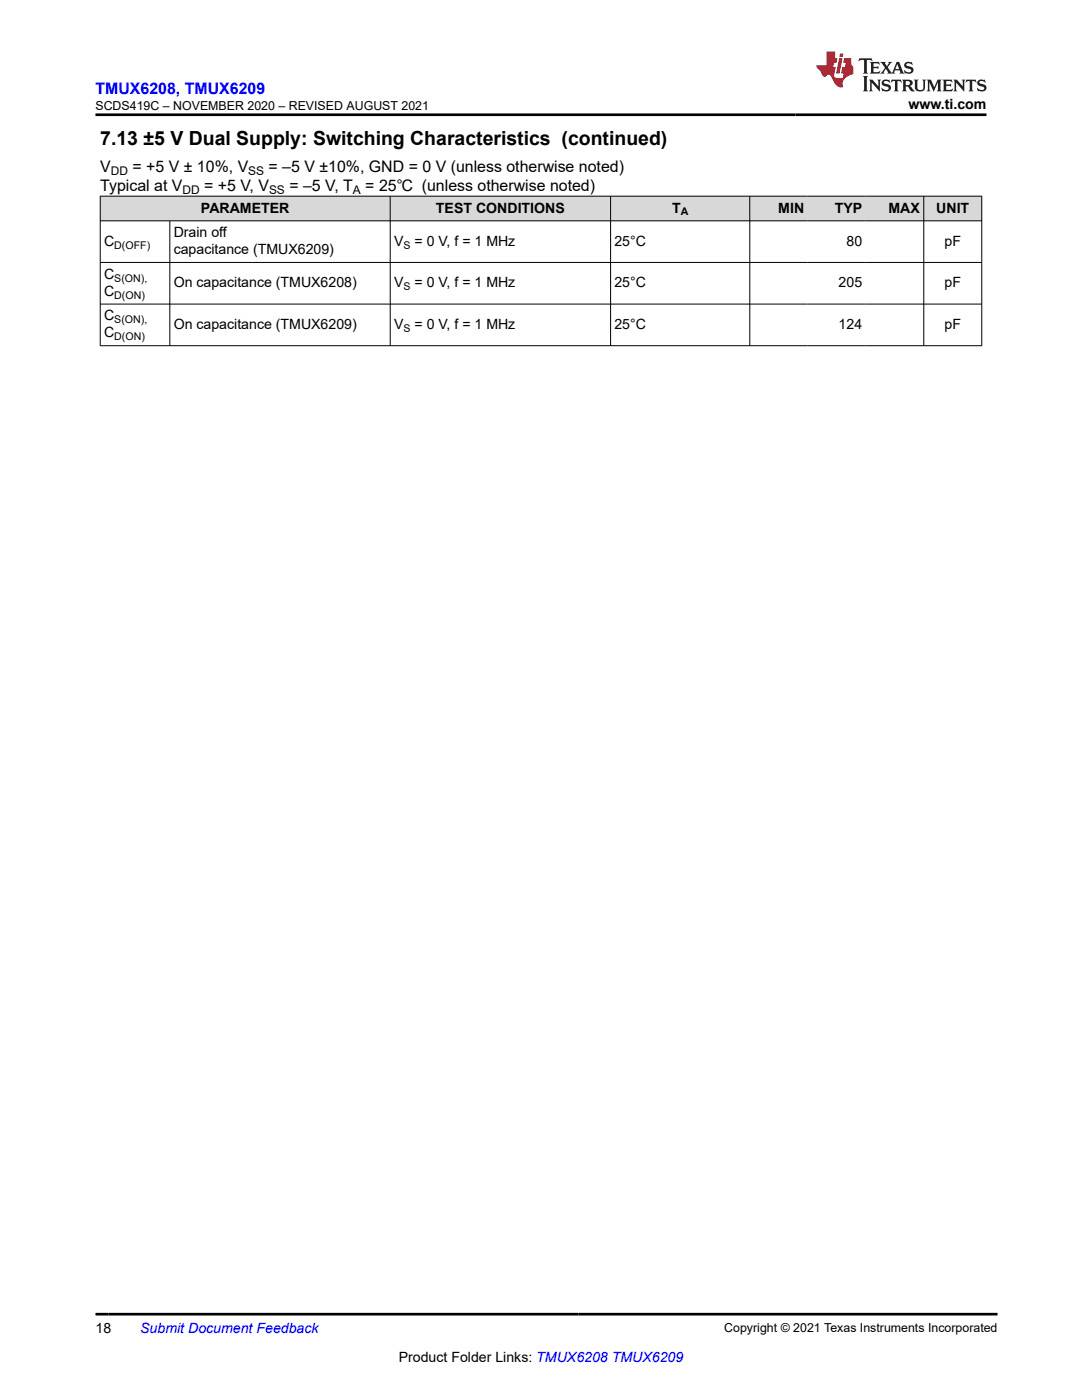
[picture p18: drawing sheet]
<svg xmlns="http://www.w3.org/2000/svg" width="216mm" height="279mm" viewBox="0 0 216 279" stroke-linecap="round" stroke-linejoin="round" font-family="sans-serif">
<defs><g id="words">
<text font-size="3.9" x="20" y="28.8">7.13 ±5 V Dual Supply: Switching Characteristics (continued)</text>
<text font-size="3.2" fill="#00f" x="19" y="18.7">TMUX6208, TMUX6209</text>
<g font-size="3.2">
<text x="20" y="34.3">V</text>
<text x="26.4" y="34.3">= +5 V ± 10%, V</text>
<text x="53.6" y="34.3">= –5 V ±10%, GND = 0 V (unless otherwise noted)</text>
<text x="20" y="38.1">Typical at V</text>
<text x="40.7" y="38.1">= +5 V, V</text>
<text x="57.7" y="38.1">= –5 V, T</text>
<text x="72.9" y="38.1">= 25℃ (unless otherwise noted)</text>
</g>
<g font-size="2.8">
<text x="181.3" y="21.8">www.ti.com</text>
<text x="34.7" y="47.3">Drain off</text>
<text x="40.1" y="42.4">PARAMETER</text>
<text x="87" y="42.4">TEST CONDITIONS</text>
<text x="134.1" y="42.4">T</text>
<text x="155.3" y="42.4">MIN</text>
<text x="166.6" y="42.4">TYP</text>
<text x="177.3" y="42.4">MAX</text>
<text x="186.8" y="42.4">UNIT</text>
<text x="20.8" y="49">C</text>
<text x="34.7" y="50.7">capacitance (TMUX6209)</text>
<text x="78.6" y="49">V</text>
<text x="82.7" y="49">= 0 V, f = 1 MHz</text>
<text x="122.6" y="49">25°C</text>
<text x="168.9" y="49">80</text>
<text x="188.5" y="49">pF</text>
<text x="20.8" y="59">C</text>
<text x="20.8" y="55.7">C</text>
<text x="34.7" y="57.3">On capacitance (TMUX6208)</text>
<text x="78.6" y="57.3">V</text>
<text x="82.7" y="57.3">= 0 V, f = 1 MHz</text>
<text x="122.6" y="57.3">25°C</text>
<text x="167.3" y="57.3">205</text>
<text x="188.5" y="57.3">pF</text>
<text x="20.8" y="64">C</text>
<text x="34.7" y="65.7">On capacitance (TMUX6209)</text>
<text x="78.6" y="65.7">V</text>
<text x="82.7" y="65.7">= 0 V, f = 1 MHz</text>
<text x="122.6" y="65.7">25°C</text>
<text x="167.3" y="65.7">124</text>
<text x="188.5" y="65.7">pF</text>
<text x="20.8" y="67.3">C</text>
<text x="19" y="266.1">18</text>
<text x="79.6" y="271.7">Product Folder Links: TMUX6208 TMUX6209</text>
</g>
<text font-size="2.8" fill="#00f" x="28" y="266.1">Submit Document Feedback</text>
<g font-size="2.5">
<text x="19" y="21.9">SCDS419C – NOVEMBER 2020 – REVISED AUGUST 2021</text>
<text x="144.5" y="265.8">Copyright © 2021 Texas Instruments Incorporated</text>
</g>
<g font-size="2.4">
<text x="22.1" y="34.9">DD</text>
<text x="49.5" y="34.9">SS</text>
<text x="36.4" y="38.7">DD</text>
<text x="53.7" y="38.7">SS</text>
<text x="70.4" y="38.7">A</text>
</g>
<g font-size="2.1">
<text x="135.8" y="43">A</text>
<text x="22.8" y="49.6">D(OFF)</text>
<text x="80.5" y="49.6">S</text>
<text x="22.8" y="56.2">S(ON),</text>
<text x="22.8" y="59.6">D(ON)</text>
<text x="80.5" y="57.9">S</text>
<text x="22.8" y="64.5">S(ON),</text>
<text x="22.8" y="67.9">D(ON)</text>
<text x="80.5" y="66.2">S</text>
</g>
</g></defs>
<g fill="#d8d8d8">
<path d="M20 39.1h175.9v5h-175.9z" fill-rule="evenodd"/>
<path d="M20.1 39.2h57.7v4.8h-57.7z" fill-rule="evenodd"/>
<path d="M77.9 39.2h43.9v4.8h-43.9z" fill-rule="evenodd"/>
<path d="M121.9 39.2h27.6v4.8h-27.6z" fill-rule="evenodd"/>
<path d="M149.7 39.2h11.5v4.8h-11.5z" fill-rule="evenodd"/>
<path d="M161.2 39.2h11.6v4.8h-11.6z" fill-rule="evenodd"/>
<path d="M172.8 39.2h11.5v4.8h-11.5z" fill-rule="evenodd"/>
<path d="M184.4 39.2h11.4v4.8h-11.4z" fill-rule="evenodd"/>
</g>
<path d="M19.9 39.1h176.1M20 39.1v30M77.9 39.1v30M121.8 39.1v30M149.6 39.1v30M184.3 39.1v30M195.9 39.1v30M19.9 44.1h176.1M19.9 52.4h176.1M33.9 44.1v25M19.9 60.7h176.1M19.9 69h176.1" fill="none" stroke="#000" stroke-width=".2"/>
<path d="M171.5 11.6l-.2 .6 .5-.2h.6v.1v2.2l-.2 .4h1l-.2-.4v-2.2v-.1h.5l.5 .2-.1-.6zM173.6 12.4l.2 .3v1.6l-.2 .4h1.9l.1-.6a1.08 1.08 0 0 1-1.3 .2v-.7h.6l.4 .2v-.7l-.4 .2h-.6v-.5l.2-.2a1 1 0 0 1 1 .3l-.1-.5zM175.7 12.4l.9 1.1-1 1.2h.9l-.2-.2 .5-.8 .4 .8-.2 .2h1.6l-.2-.2 .2-.5h.9l.1 .5-.1 .2h.9l-.2-.4-.8-1.9h-.5l-.9 2.1-.9-1.1 .9-1h-.8l.2 .2-.4 .6-.4-.6 .2-.2zM179 12.8l.4 1h-.7zM180.7 12.5a.65 .65 0 0 0-.2 .7 .65 .65 0 0 0 .6 .5l.6 .1 .1 .3a.79 .79 0 0 1-.7 .4 .79 .79 0 0 1-.7-.5l.1 .7 .2-.1a.93 .93 0 0 0 1.1 0 .93 .93 0 0 0 .4-.9 1.46 1.46 0 0 0-1.2-.6l-.1-.3a1.09 1.09 0 0 1 1.2 .2l-.2-.6-.1 .1-.5-.2zM172.2 15.2l.2 .4v2.2l-.2 .4h1l-.2-.4v-2.2l.2-.4zM173.4 15.9l.2 .4v1.5l-.2 .4h.8l-.3-.4 .1-1.3 1.6 1.8v-2l.2-.4h-.7l.1 .2 .1 1.1-1.2-1.3zM176.2 16a.65 .65 0 0 0-.2 .8 .65 .65 0 0 0 .6 .4l.6 .2 .1 .2a.79 .79 0 0 1-.7 .4 .79 .79 0 0 1-.7-.5l.1 .7 .2-.1a.93 .93 0 0 0 1.1 .1 .93 .93 0 0 0 .4-1 1.46 1.46 0 0 0-1.2-.5l-.1-.4a1.09 1.09 0 0 1 1.2 .2l-.1-.6-.2 .1-.5-.1zM177.9 15.9l-.1 .6a.63 .63 0 0 1 .8-.3v1.6l-.3 .4h1l-.2-.4v-1.6a.66 .66 0 0 1 .8 .3l-.1-.6zM180 15.9l.2 .4v1.5l-.2 .4h1l-.2-.2-.1-.7h.5l.1 .2a.79 .79 0 0 0 1.2 .6l-1-.9a.61 .61 0 0 0 .6-.6 .61 .61 0 0 0-.5-.7zM180.8 16.2h.1a.47 .47 0 0 1 .5 .1 .47 .47 0 0 1 .1 .5l-.1 .1-.7 .1zM182.3 15.9l.2 .2a2.27 2.27 0 0 0 .4 2 1.04 1.04 0 0 0 1.7-.7v-1.3l.2-.2h-.8l.2 .4v1.1a.6 .6 0 0 1-.6 .6 .6 .6 0 0 1-.6-.6v-1.1l.3-.4zM184.9 15.9l.2 .4v1.5l-.2 .4h.8l-.3-.4v-1.4l.9 1.9 .9-1.9v1.4l-.3 .4h1l-.2-.4v-1.5l.2-.4h-.8l-.7 1.5-.6-1.5zM188.1 15.9l.2 .4v1.5l-.2 .4h1.9l.1-.6a1.09 1.09 0 0 1-1.3 .2v-.7h.6l.4 .2v-.6l-.4 .2h-.6v-.6l.2-.1a1.01 1.01 0 0 1 1 .3l-.1-.6zM190.2 15.9l.3 .4v1.5l-.3 .4h.8l-.2-.4v-1.3l1.6 1.8v-2l.2-.4h-.7l.2 .2v1.1l-1.2-1.3zM192.8 15.9l-.1 .6a.63 .63 0 0 1 .8-.3v1.6l-.3 .4h1l-.2-.4v-1.6a.66 .66 0 0 1 .8 .3l-.1-.6zM195.2 16a.65 .65 0 0 0-.2 .8 .65 .65 0 0 0 .6 .4l.6 .2 .2 .2a.79 .79 0 0 1-.7 .4 .79 .79 0 0 1-.7-.5l.1 .7 .2-.1a.93 .93 0 0 0 1 .1 .93 .93 0 0 0 .5-1 1.46 1.46 0 0 0-1.3-.5v-.4a1.09 1.09 0 0 1 1.2 .2l-.2-.6-.2 .1-.5-.1z" fill="#231f20"/>
<path d="M164.9 10.3v2.7h-2l.1 .4 .8 1a.95 .95 0 0 0 1 .9 .59 .59 0 0 1 .5-.4 .59 .59 0 0 1 .5 .3l.4 .8a1.59 1.59 0 0 0 2.1 1.4 1.61 1.61 0 0 1 1-2.3l1-.3-.1-1.5a1.59 1.59 0 0 1-.3-1.7h-1.5l-.2 .9h.6l-.2 .9h-.5l-.2 .9v.3l.4 .1-.1 .9h-.7a.73 .73 0 0 1-1-.7l.3-1.5h-.5l.1-.9h.5l.2-.9h-.5v-1.3zM167.4 11.6l-.6 3.1h.7l.6-3.1zM167.6 10.7l-.1 .6h.7l.1-.6z" fill="#ed1c24"/>
<path d="M19 22.9h177.8M19 262.3h180" fill="none" stroke="#000" stroke-width=".53"/>
<use href="#words"/>
</svg>
